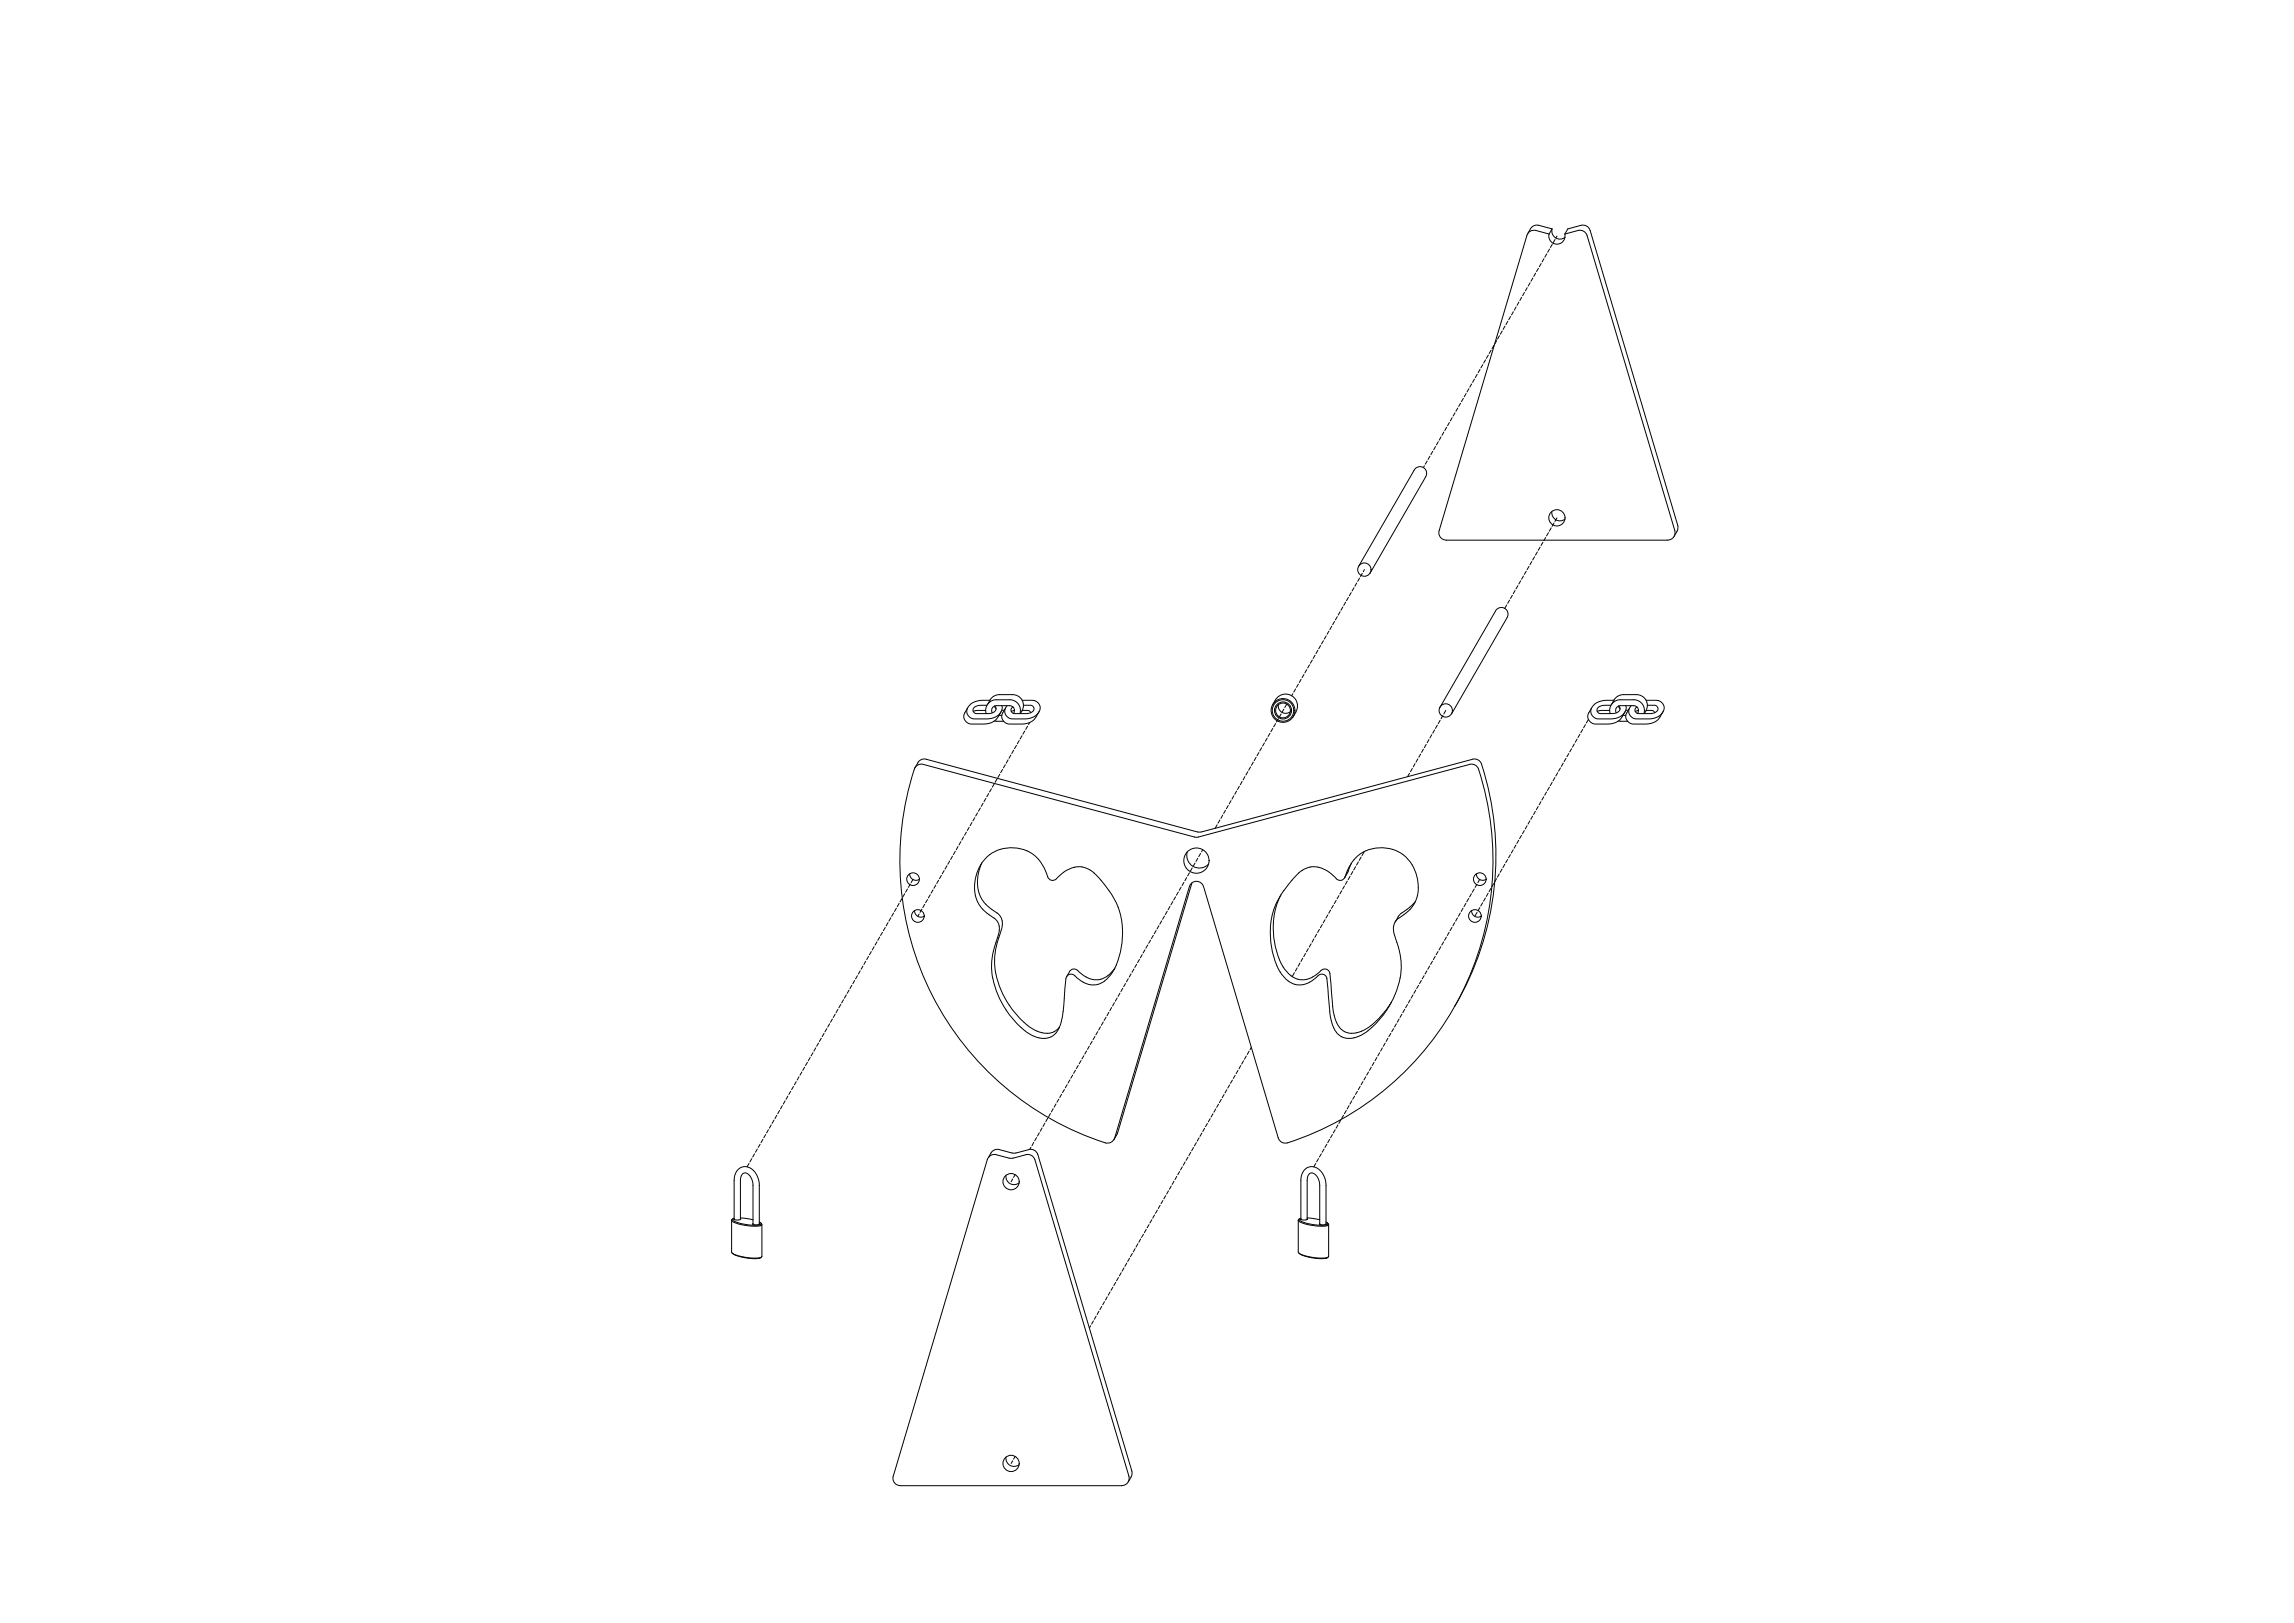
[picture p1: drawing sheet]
<svg xmlns="http://www.w3.org/2000/svg" width="1189mm" height="841mm" viewBox="0 0 1189 841" stroke-linecap="round" stroke-linejoin="round" font-family="sans-serif">
<!-- layer: 0 -->
<g fill="none" stroke="#000" stroke-width=".52">
<path d="M804 119l-8-2-2 1-2 3M804 119l-1 2M804 119a4 4 0 0 0 2 4 4 4 0 0 0 5 0M791 122l-45 153a4 4 0 0 0 4 5M797 139l-1 2M799 137l-1 1M800 134l-1 2M802 132l-1 1M803 121a4 4 0 0 0 4 6 4 4 0 0 0 4-6M803 121l-7-2a4 4 0 0 0-5 3M803 129l-1 2M804 127v1"/>
<path d="M806 124l-1 2M807 122l-1 1M811 121l7-2a4 4 0 0 1 4 3M811 121l2-2 6-2a4 4 0 0 1 5 2l45 153v3M823 122l45 153a4 4 0 0 1-4 5M786 159l-1 2M787 157l-1 1M789 154l-1 2M790 152l-1 1M791 149v2M793 147l-1 1M794 144l-1 2"/>
<path d="M796 142l-1 1M774 179l-1 2M776 176l-1 2M777 174l-1 2M779 171l-1 2M780 169l-1 2M781 166l-1 2M783 164l-1 2M784 162l-1 1M763 199l-1 2M764 196l-1 2M766 194l-1 2"/>
<path d="M767 191l-1 2M768 189l-1 2M770 186l-1 2M771 184l-1 2M773 181l-1 2M751 219l-1 2M753 216l-1 2M754 214l-1 2M755 211v2M757 209l-1 2M758 206l-1 2M760 204l-1 2"/>
<path d="M761 201l-1 2M740 239l-1 2M741 236l-1 2M742 234v2M744 231l-1 2M745 229l-1 2M747 226l-1 2M748 224l-1 2M750 221l-1 2M738 241v1M750 280h114M801 279l-1 1"/>
<path d="M802 276v2M804 274l-1 1M804 265a4 4 0 0 0 2 4 4 4 0 0 0 5 0M805 271l-1 2M807 268l-1 2M869 275l-1 3M704 294l29-50a3 3 0 0 1 5-2 3 3 0 0 1 1 5l-29 50M705 300l-1 1M706 297l-1 2M707 295v1M790 298l-1 2M791 296l-1 2"/>
<path d="M792 293l-1 2M794 291l-1 2M795 289l-1 1M797 286l-1 2M798 284l-1 1M800 281l-1 2M693 320l-1 1M694 317v2M696 315l-1 1M697 312l-1 2M699 310l-1 1M700 307l-1 2"/>
<path d="M702 305l-1 1M703 302l-1 2M781 313l-1 2M782 311l-1 2M784 308l-1 2M785 306l-1 2M787 303l-1 2M788 301l-1 2M682 340l-1 1M683 337l-1 2M684 335l-1 1M686 332l-1 2"/>
<path d="M687 330l-1 1M689 327l-1 2M690 325l-1 1M692 322l-1 2M518 360a6 6 0 0 0-5 3M518 360h7a6 6 0 0 1 5 4 6 6 0 0 1-1 6M670 359l-1 2M671 357l-1 2M673 354l-1 2M674 352l-1 2M676 350l-1 1M677 347l-1 2"/>
<path d="M679 345l-1 1M680 342l-1 2M841 360a6 6 0 0 0-5 3M841 360h7a6 6 0 0 1 5 4 6 6 0 0 1-1 6M501 367l-1 2a4 4 0 0 0 0 5 4 4 0 0 0 4 1 18 18 0 0 0 11-1l2-1 2-4M511 368l-7 1M511 370a6 6 0 0 1 5-7h7a6 6 0 0 1 6 7M512 365l-5 1a2.3 2.3 0 0 0-2 1 2.3 2.3 0 0 0 0 3h6a3 3 0 0 0 5-4M513 363h-2a7 7 0 0 0-10 6v1a4 4 0 0 0 5 3h5a7 7 0 0 0 8-7M513 363l-1 2M514 369a2.5 2.5 0 0 1 2-3h7a2.5 2.5 0 0 1 3 1 2.5 2.5 0 0 1-1 3M515 374h5"/>
<path d="M515 366l1 1M518 371h1M519 368h1M521 367l-1 2a4 4 0 0 0 0 5 4 4 0 0 0 4 1h7a8 8 0 0 0 6-4l2-2M526 368l-2 1M530 363h3a5 5 0 0 1 5 1 5 5 0 0 1-5 8l-8 1a4 4 0 0 1-4-3 4 4 0 0 1 1-4M530 368h3l1 1M530 365h3a2.1 2.1 0 0 1 3 2 2.1 2.1 0 0 1-2 3h-9l-1-2 1-2M531 379l-1 1M533 376l-1 2M534 374l-1 1M658 380l-1 2"/>
<path d="M660 377l-1 2M660 365a7 7 0 0 1 8-5 6 6 0 0 1 4 9l-2 3M661 375l-1 2M662 372v2M662 365a4 4 0 0 0 2 4 4 4 0 0 0 5 0M664 370l-1 2M665 367l-1 2M667 365l-1 2M743 378l-1 2M745 376l-1 1M746 367l29-50a3 3 0 0 1 5-2 3 3 0 0 1 1 5l-29 50M746 373l-1 2"/>
<path d="M748 371l-1 1M749 368l-1 2M820 378l-1 2M822 375l-1 2M823 373l-1 2M825 367l-2 2a4 4 0 0 0 1 5 4 4 0 0 0 3 1 18 18 0 0 0 11-1l2-1 2-4M834 368l-6 1M834 370a6 6 0 0 1 6-7h7a6 6 0 0 1 5 7M835 365l-4 1a2.3 2.3 0 0 0-3 1 2.3 2.3 0 0 0 1 3 15 15 0 0 0 10-1l1-2-1-1 1 1M836 363h-2a7 7 0 0 0-9 7 4 4 0 0 0 5 3h4a7 7 0 0 0 9-7M836 363l-1 2M838 369a2.5 2.5 0 0 1 2-3h7a2.5 2.5 0 0 1 2 1 2.5 2.5 0 0 1 0 3"/>
<path d="M839 374h5M841 371h2M843 368h1M845 367l-2 2a4 4 0 0 0 0 5 4 4 0 0 0 4 1 18 18 0 0 0 11-1l2-1 2-4M849 368l-2 1M853 363h3a5 5 0 0 1 5 1 5 5 0 0 1-5 8l-7 1a4 4 0 0 1-4-3 4 4 0 0 1 0-4M853 368h4l1 1M854 365h3a2.1 2.1 0 0 1 2 2 2.1 2.1 0 0 1-2 3h-8l-2-2 1-2M476 395l2-2h2l141 38M476 395l-2 3M478 396a4 4 0 0 0-4 3 153 153 0 0 0 100 193h2l2-2 38-131a4 4 0 0 1 4-2 4 4 0 0 1 4 2l38 131 2 2h2a153 153 0 0 0 100-195l-2-1h-2M479 396l141 38 142-38"/>
<path d="M520 399l-1 1M521 396l-1 2M522 394l-1 1M524 391l-1 2M525 389l-1 1M527 386l-1 2M528 384l-1 1M530 381l-1 2M647 400l-1 2M648 397l-1 2M650 395l-1 2M651 392l-1 2"/>
<path d="M652 390l-1 2M654 387l-1 2M655 385l-1 2M657 382l-1 2M732 398l-1 2M733 396l-1 1M735 393l-1 2M736 391l-1 1M738 388l-1 2M739 386l-1 1M741 383l-1 2M742 381l-1 1"/>
<path d="M809 398l-1 2M810 395l-1 2M812 393l-1 2M813 390l-1 2M814 388l-1 2M816 385l-1 2M817 383l-1 2M819 380l-1 2M508 419l-1 1M509 416v2M511 414l-1 1M512 411l-1 2"/>
<path d="M514 409l-1 1M515 406l-1 2M517 404l-1 1M518 401l-1 2M635 420l-1 2M637 417l-1 2M638 415l-1 2M639 412l-1 2M641 410l-1 2M642 407l-1 2M644 405l-1 2M645 402l-1 2"/>
<path d="M730 401l-1 1M797 418l-1 2M799 415l-1 2M800 413l-1 2M801 410v2M803 408l-1 2M804 405l-1 2M806 403l-1 2M807 400l-1 2M496 439v1M498 436l-1 2M499 434l-1 1"/>
<path d="M501 431l-1 2M502 429l-1 1M504 426l-1 2M505 424l-1 1M507 421l-1 2M621 431h2M623 431l140-38a4 4 0 0 1 5 3 154 154 0 0 1-14 125M631 427l-1 2M632 425l-1 2M634 422l-1 2M786 438l-1 2M787 435l-1 2"/>
<path d="M789 433l-1 2M790 430l-1 2M791 428l-1 2M793 425l-1 2M794 423l-1 2M796 420l-1 2M471 453a3 3 0 0 0 5 3M472 458l-1 2M473 456l-1 1M485 459l-1 1M486 456l-1 2M488 454l-1 1"/>
<path d="M489 451l-1 2M491 449l-1 1M492 446l-1 2M494 444l-1 1M495 441l-1 2M509 447a18 18 0 0 0 5 24l3 2a10 10 0 0 1 1 12 42 42 0 0 0 15 46 11 11 0 0 0 16 1M612 460l-1 1M614 457l-1 2M615 455l-1 1M615 441a7 7 0 0 0 3 8 7 7 0 0 0 8-1M616 452l-1 2M618 458l-39 129-2 4"/>
<path d="M618 450l-1 1M619 447l-1 2M621 445l-1 1M622 442l-1 2M623 440v1M669 456l-1 1a39 39 0 0 0-2 50 11 11 0 0 0 17-2 2.7 2.7 0 0 1 5 2M675 451l-5 5M683 449h-4l-4 2M697 459l-1 2M698 457l-1 1M700 454l-1 2M700 449l-3 6"/>
<path d="M700 447v1M701 452l-1 1M703 449l-1 2M704 447l-1 1M705 444l-1 2M707 441l-1 2M708 441a20 20 0 0 1 20 3 20 20 0 0 1 7 20M708 441a24 24 0 0 0-12 15 3 3 0 0 1-5-2l-3-3-5-2M765 453a3 3 0 0 0 5 3M765 458l-1 2M767 456l-1 1M774 458l-1 2"/>
<path d="M776 455l-1 2M777 453l-1 2M778 450l-1 2M780 448l-1 2M781 445l-1 2M783 443l-1 2M784 440l-1 2M460 478l-1 2M462 476l-1 1M463 473l-1 2M465 471l-1 1M466 468l-1 2"/>
<path d="M467 466l-1 1M469 463l-1 2M470 461l-1 1M474 472a3 3 0 0 0 5 3M476 474v1M478 471l-1 2M479 469l-1 1M481 466l-1 2M482 464l-1 1M484 461l-1 2M506 464a16 16 0 0 0 7 10l2 2a10 10 0 0 1 1 12l-1 5M575 461a39 39 0 0 1-1 46 11 11 0 0 1-17-1 3 3 0 0 0-4-1 3 3 0 0 0-1 4l-2 20"/>
<path d="M575 461l-4-4a14 14 0 0 0-16-7l-6 4a3 3 0 0 1-4 2 3 3 0 0 1-3-3 19 19 0 0 0-22-13 19 19 0 0 0-15 21l1 3M601 480l-1 1M602 477l-1 2M603 475v1M605 472l-1 2M606 470l-1 1M608 467l-1 2M609 465l-1 1M611 462l-1 2M664 464a39 39 0 0 0 3 40 10 10 0 0 0 13 2M685 479l-1 2M687 477l-1 1"/>
<path d="M688 474l-1 2M690 472l-1 1M691 469l-1 2M692 467l-1 1M694 464l-1 2M695 462l-1 1M734 467l-3 3-6 4-2 4M735 464a16 16 0 0 1-7 10l-3 2a10 10 0 0 0-1 12l1 5M754 478l-1 2M755 476l-1 1M757 473l-1 2M758 471l-1 1"/>
<path d="M760 468l-1 2M761 466l-1 1M763 463l-1 2M763 472a3 3 0 0 0 5 3M764 461l-1 1M765 473l-1 2M767 470l-1 2M768 468l-1 1M770 465l-1 2M771 463l-1 2M773 460l-1 2M449 498l-1 2"/>
<path d="M450 496l-1 1M452 493l-1 2M453 491l-1 1M454 488l-1 2M456 486l-1 1M457 483l-1 2M459 481l-1 1M515 493a43 43 0 0 0 15 40 13 13 0 0 0 17 3l2-3 1-4M589 500l-1 1M591 497l-1 2M592 495l-1 1M593 492l-1 2"/>
<path d="M595 490l-1 1M596 487l-1 2M598 485l-1 1M599 482l-1 2M674 499l-1 2M675 497l-1 1M677 494l-1 2M678 492l-1 1M679 489v2M681 487l-1 1M682 484l-1 2M684 482l-1 1"/>
<path d="M725 493a42 42 0 0 1-15 40 13 13 0 0 1-17 3 19 19 0 0 1-4-12l-1-17M742 498l-1 2M744 496l-1 1M745 493l-1 2M747 491l-1 1M748 488l-1 2M750 486l-1 1M751 483l-1 2M752 481v1M437 518l-1 2M439 516l-1 1M440 513l-1 2"/>
<path d="M441 511l-1 1M443 508l-1 2M444 506l-1 1M446 503l-1 2M447 501l-1 1M554 503a3 3 0 0 1 6 1l3 2M554 504l-1 2M578 520l-1 1M578 502a11 11 0 0 1-15 4M579 517l-1 2M580 515l-1 1M582 512l-1 2"/>
<path d="M583 510l-1 1M585 507l-1 2M586 505l-1 1M588 502l-1 2M671 504l-1 2M672 502l-1 1M689 505l2 17M689 504a2.9 2.9 0 0 0-2-2 2.9 2.9 0 0 0-3 2l-4 2M721 519l-4 6-5 5a14 14 0 0 1-15 5M731 518l-1 2M732 516l-1 1M734 513l-1 2"/>
<path d="M735 511l-1 1M737 508l-1 2M738 506l-1 1M739 503v2M741 501l-1 1M426 538l-1 2M427 536l-1 1M429 533l-1 2M430 531l-1 1M431 528l-1 2M433 526l-1 1M434 523l-1 2"/>
<path d="M436 521l-1 1M566 540l-1 1M567 537l-1 2M569 535l-1 1M570 532l-1 2M572 530l-1 1M573 527l-1 2M575 525l-1 1M576 522l-1 2M691 521v5M692 526a12 12 0 0 0 5 9M719 538l-1 2"/>
<path d="M721 536l-1 1M722 533l-1 2M724 531l-1 1M725 528l-1 2M727 526l-1 1M728 523l-1 2M729 521l-1 1M414 558l-1 2M416 555l-1 2M417 553l-1 2M418 551l-1 1M420 548l-1 2"/>
<path d="M421 546l-1 1M423 543l-1 2M424 541l-1 1M554 560v1M556 557l-1 2M557 555l-1 1M559 552l-1 2M560 550l-1 1M562 547l-1 2M563 545l-1 1M565 542l-1 2M639 560l-1 1"/>
<path d="M640 557l-1 2M642 555l-1 1M643 552l-1 2M644 550v1M646 547l-1 2M647 545l-1 1M648 543v1M708 558l-1 2M709 555l-1 2M711 553l-1 2M712 551l-1 1M714 548l-1 2"/>
<path d="M715 546l-1 1M716 543l-1 2M718 541l-1 1M403 578l-1 2M404 575l-1 2M405 573v2M407 570l-1 2M408 568l-1 2M410 565l-1 2M411 563l-1 2M413 560l-1 2M543 580l-1 1"/>
<path d="M544 577l-1 2M546 575l-1 1M547 572l-1 2M549 570l-1 1M550 567l-1 2M552 565l-1 1M553 562l-1 2M627 580l-1 1M629 577l-1 2M630 575l-1 1M632 572l-1 2M633 570l-1 1"/>
<path d="M634 567l-1 2M636 565l-1 1M637 562l-1 2M696 578l-1 2M698 575l-1 2M699 573l-1 2M701 570l-1 2M702 568l-1 2M703 565l-1 2M705 563l-1 2M706 560l-1 2M391 598l-1 2"/>
<path d="M392 595v2M394 593l-1 2M395 590l-1 2M397 588l-1 2M398 585l-1 2M400 583l-1 2M401 580l-1 2M513 599l3-1 8 2 8-2a4 4 0 0 1 4 3l49 164a4 4 0 0 1-4 5h-114a4 4 0 0 1-4-5l49-164zM518 596a4 4 0 0 0-4 2l-2 2M518 596l7 2 8-2M533 596a4 4 0 0 1 5 2l49 164-1 3M534 594v2"/>
<path d="M536 592l-1 2M537 589l-1 2M539 587l-1 2M540 584l-1 2M541 582v2M616 600l-1 1M617 597l-1 2M619 595l-1 1M620 592l-1 2M621 590l-1 1M623 587l-1 2M624 585l-1 1"/>
<path d="M626 582l-1 2M685 598l-1 2M686 595l-1 2M688 593l-1 2M689 590l-1 2M691 588l-1 2M692 585l-1 2M693 583l-1 2M695 580l-1 2M382 606a7 7 0 0 1 11 5l1 2v21l-1 1-3-1v-20a5 5 0 0 0-4-6l-2 1v3v20h-3h-1v-20l1-3zM388 603l-1 2M390 600l-1 2"/>
<path d="M521 609a4 4 0 0 0 2 4 4 4 0 0 0 5 0M525 611l-1 1M526 609l-1 1M604 620l-1 1M606 617l-1 2M607 615l-1 1M608 612l-1 2M610 610l-1 1M611 607l-1 2M613 605l-1 1M614 602l-1 2M676 606a7 7 0 0 1 11 5v23l-1 1-2-1v-20a5 5 0 0 0-5-6l-1 1-1 3 1 20h-3h-1v-20l1-3z"/>
<path d="M682 603l-1 2M683 600l-1 2M379 632v17a20 20 0 0 0 16 2v-16M380 632h-1a1.5 1.5 0 0 0 2 2 20 20 0 0 0 14 1l-1-1M380 631v1a2.8 2.8 0 0 0 3 2l9 1 2-1v-1M384 631l6 1M593 640l-1 1M594 637l-1 2M595 635v1M597 632l-1 2M598 630l-1 1M600 627l-1 2"/>
<path d="M601 625l-1 1M603 622l-1 2M673 632v17a20 20 0 0 0 15 2l1-16M673 632a1.5 1.5 0 0 0 2 2 20 20 0 0 0 14 1l-1-1M674 631l-1 1a1.5 1.5 0 0 0 2 1 18 18 0 0 0 13 1l-1-1M677 631l7 1M379 649a22 22 0 0 0 15 3l1-1M581 660l-1 1M583 657l-1 2M584 655l-1 1M585 652l-1 2M587 650l-1 1"/>
<path d="M588 647l-1 2M590 645l-1 1M591 642l-1 2M673 649a20 20 0 0 0 15 2M570 679l-1 2M571 677l-1 2M572 674l-1 2M574 672l-1 2M575 670l-1 1M577 667l-1 2M578 665l-1 1M580 662l-1 2"/>
<path d="M565 687v1M567 684l-1 2M568 682l-1 2M521 755a4 4 0 0 0 2 4 4 4 0 0 0 5 0M525 757l-1 1M526 755l-1 1M586 765l-1 3"/>
<circle cx="807" cy="268" r="4"/>
<circle cx="707" cy="295" r="3"/>
<circle cx="665" cy="368" r="6"/>
<circle cx="665" cy="368" r="4"/>
<circle cx="749" cy="368" r="3"/>
<circle cx="473" cy="456" r="3"/>
<circle cx="620" cy="446" r="7"/>
<circle cx="767" cy="456" r="3"/>
<circle cx="476" cy="475" r="3"/>
<circle cx="764" cy="475" r="3"/>
<circle cx="524" cy="612" r="4"/>
<circle cx="524" cy="758" r="4"/>
</g>
</svg>
